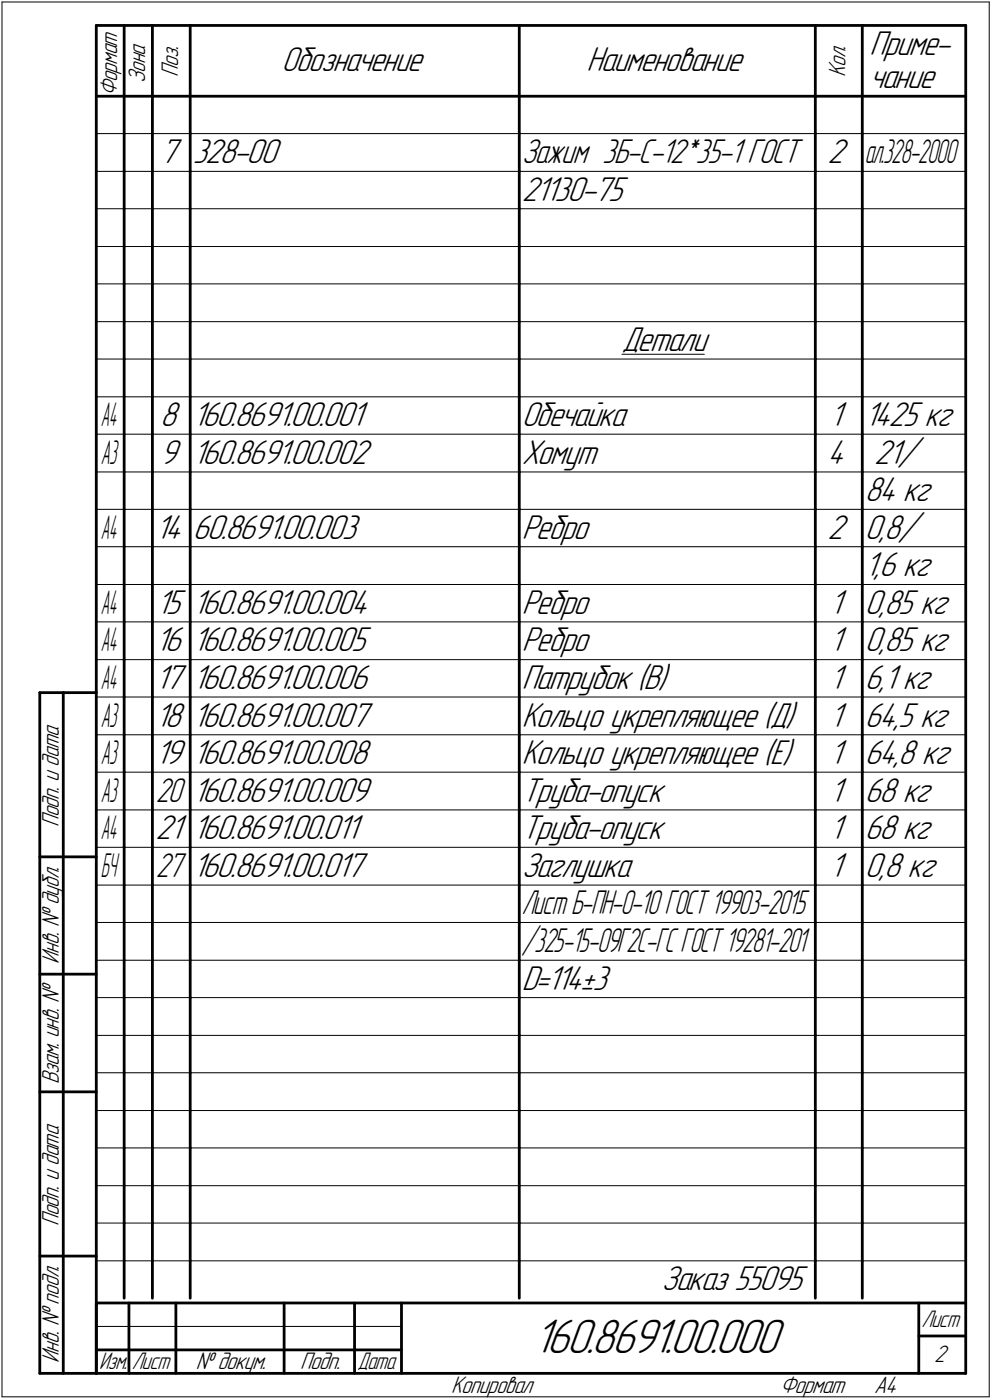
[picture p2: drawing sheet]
<svg xmlns="http://www.w3.org/2000/svg" width="211mm" height="298mm" viewBox="0 0 211 298" stroke-linecap="round" stroke-linejoin="round" font-family="sans-serif">
<defs><g id="words">
<text font-size="10.9" x="113.5" y="288.1">160.8691.00.000</text>
<g font-size="7.8">
<text x="185" y="11.7">Приме-</text>
<text x="59.9" y="15.2">Обозначение</text>
<text x="124.8" y="15.2">Наименование</text>
<text x="185" y="18.7">чание</text>
<text x="34.1" y="34.7">7</text>
<text x="41" y="34.7">328-00</text>
<text x="176.1" y="34.7">2</text>
<text x="111" y="42.7">21130-75</text>
<text x="132.3" y="74.7">Детали</text>
<text x="34.1" y="90.7">8</text>
<text x="41" y="90.7">160.8691.00.001</text>
<text x="111" y="90.7">Обечайка</text>
<text x="176.6" y="90.7">1</text>
<text x="184" y="90.7">1425 кг</text>
<text x="34.1" y="98.7">9</text>
<text x="41" y="98.7">160.8691.00.002</text>
<text x="111" y="98.7">Хомут</text>
<text x="176.1" y="98.7">4</text>
<text x="186" y="98.7">21/</text>
<text x="184" y="106.7">84 кг</text>
<text x="33.1" y="114.7">14</text>
<text x="41" y="114.7">60.8691.00.003</text>
<text x="111" y="114.7">Ребро</text>
<text x="176.1" y="114.7">2</text>
<text x="184" y="114.7">0,8/</text>
<text x="184" y="122.7">1,6 кг</text>
<text x="33.3" y="130.7">15</text>
<text x="41" y="130.7">160.8691.00.004</text>
<text x="111" y="130.7">Ребро</text>
<text x="176.6" y="130.7">1</text>
<text x="184" y="130.7">0,85 кг</text>
<text x="33.1" y="138.7">16</text>
<text x="41" y="138.7">160.8691.00.005</text>
<text x="111" y="138.7">Ребро</text>
<text x="176.6" y="138.7">1</text>
<text x="184" y="138.7">0,85 кг</text>
<text x="33.1" y="146.7">17</text>
<text x="41" y="146.7">160.8691.00.006</text>
<text x="111" y="146.7">Патрубок (В)</text>
<text x="176.6" y="146.7">1</text>
<text x="184" y="146.7">6,1 кг</text>
<text x="33.1" y="154.7">18</text>
<text x="41" y="154.7">160.8691.00.007</text>
<text x="111" y="154.7">Кольцо укрепляющее (Д)</text>
<text x="176.6" y="154.7">1</text>
<text x="184" y="154.7">64,5 кг</text>
<text x="33.1" y="162.7">19</text>
<text x="41" y="162.7">160.8691.00.008</text>
<text x="111" y="162.7">Кольцо укрепляющее (Е)</text>
<text x="176.6" y="162.7">1</text>
<text x="184" y="162.7">64,8 кг</text>
<text x="41" y="170.7">160.8691.00.009</text>
<text x="111" y="170.7">Труба-опуск</text>
<text x="176.6" y="170.7">1</text>
<text x="184" y="170.7">68 кг</text>
<text x="33.1" y="178.7">21</text>
<text x="41" y="178.7">160.8691.00.011</text>
<text x="111" y="178.7">Труба-опуск</text>
<text x="176.6" y="178.7">1</text>
<text x="184" y="178.7">68 кг</text>
<text x="41" y="186.7">160.8691.00.017</text>
<text x="111" y="186.7">Заглушка</text>
<text x="176.6" y="186.7">1</text>
<text x="184" y="186.7">0,8 кг</text>
<text x="111" y="210.7">D=114±3</text>
<text x="140.8" y="274.7">Заказ 55095</text>
</g>
<g font-size="7.7">
<text x="111" y="34.7">Зажим 3Б-С-12*35-1 ГОСТ</text>
<text x="33.1" y="170.7">20</text>
<text x="33.1" y="186.7">27</text>
</g>
<g font-size="7.6">
<text x="111" y="194.7">ЛистБ-ПН-О-10 ГОСТ 19903-2015</text>
<text x="111" y="202.7">/325-15-09Г2С-ГС ГОСТ19281-201</text>
</g>
<text font-size="7.5" x="184" y="34.7">ал.328-2000</text>
<g font-size="7.4">
<text x="21.5" y="90.7">А4</text>
<text x="21.4" y="98.7">А3</text>
<text x="21.5" y="114.7">А4</text>
<text x="21.5" y="130.7">А4</text>
<text x="21.5" y="138.7">А4</text>
<text x="21.5" y="146.7">А4</text>
<text x="21.4" y="154.7">А3</text>
<text x="21.4" y="162.7">А3</text>
<text x="21.4" y="170.7">А3</text>
<text x="21.5" y="178.7">А4</text>
<text x="21.5" y="186.7">БЧ</text>
</g>
<g font-size="5.4">
<text x="30.9" y="17.7" transform="rotate(-90 30.9 17.7)">Зона</text>
<text x="37.9" y="16.4" transform="rotate(-90 37.9 16.4)">Поз.</text>
<text x="179.9" y="16.4" transform="rotate(-90 179.9 16.4)">Кол.</text>
<text x="24.9" y="20.5" transform="rotate(-90 24.9 20.5)">Формат</text>
<text x="12.6" y="176.1" transform="rotate(-90 12.6 176.1)">Подп. и дата</text>
<text x="12.6" y="205.2" transform="rotate(-90 12.6 205.2)">Инв. № дубл.</text>
<text x="12.6" y="230.9" transform="rotate(-90 12.6 230.9)">Взам. инв. №</text>
<text x="12.6" y="261.1" transform="rotate(-90 12.6 261.1)">Подп. и дата</text>
<text x="12.6" y="290.2" transform="rotate(-90 12.6 290.2)">Инв. № подл.</text>
<text x="41.6" y="291.6">№ докум.</text>
<text x="63.9" y="291.6">Подп.</text>
<text x="198.8" y="290.1">2</text>
<text x="96" y="296.6">Копировал</text>
<text x="166" y="296.6">Формат</text>
<text x="186" y="296.6">A4</text>
</g>
<g font-size="5.3">
<text x="196.1" y="282.6">Лист</text>
<text x="21.1" y="291.6">Изм.</text>
<text x="28.1" y="291.6">Лист</text>
<text x="76.1" y="291.6">Дата</text>
</g>
</g></defs>
<g fill="none" stroke="#000" stroke-width=".21">
<path d="M.4 .4h210.1zM.4 .4v297zM210.5 .4v297zM20.5 28.4h5.9zM20.5 36.5h5.9zM26.4 28.4h6zM26.4 36.5h6zM32.4 28.4h8.1zM32.4 36.5h8.1zM40.5 28.4h70zM40.5 36.5h70zM110.5 28.4h63z"/>
<path d="M110.5 36.5h63zM173.5 28.4h10zM173.5 36.5h10zM183.5 28.4h22zM183.5 36.5h22zM20.5 44.4h5.9zM20.5 52.5h5.9zM26.4 44.4h6zM26.4 52.5h6zM32.4 44.4h8.1zM32.4 52.5h8.1zM40.5 44.4h70z"/>
<path d="M40.5 52.5h70zM110.5 44.4h63zM110.5 52.5h63zM173.5 44.4h10zM173.5 52.5h10zM183.5 44.4h22zM183.5 52.5h22zM20.5 60.5h5.9zM20.5 68.5h5.9zM20.5 76.5h5.9zM26.4 60.5h6zM26.4 68.5h6z"/>
<path d="M26.4 76.5h6zM32.4 60.5h8.1zM32.4 68.5h8.1zM32.4 76.5h8.1zM40.5 60.5h70zM40.5 68.5h70zM40.5 76.5h70zM110.5 60.5h63zM110.5 68.5h63zM110.5 76.5h63zM132.3 75.4h17.6zM173.5 60.5h10z"/>
<path d="M173.5 68.5h10zM173.5 76.5h10zM183.5 60.5h22zM183.5 68.5h22zM183.5 76.5h22zM20.5 84.5h5.9zM20.5 92.5h5.9zM26.4 84.5h6zM26.4 92.5h6zM32.4 84.5h8.1zM32.4 92.5h8.1zM40.5 84.5h70z"/>
<path d="M40.5 92.5h70zM110.5 84.5h63zM110.5 92.5h63zM173.5 84.5h10zM173.5 92.5h10zM183.5 84.5h22zM183.5 92.5h22zM20.5 100.5h5.9zM20.5 108.5h5.9zM20.5 116.4h5.9zM26.4 100.5h6zM26.4 108.5h6z"/>
<path d="M26.4 116.4h6zM32.4 100.5h8.1zM32.4 108.5h8.1zM32.4 116.4h8.1zM40.5 100.5h70zM40.5 108.5h70zM40.5 116.4h70zM110.5 100.5h63zM110.5 108.5h63zM110.5 116.4h63zM173.5 100.5h10zM173.5 108.5h10z"/>
<path d="M173.5 116.4h10zM183.5 100.5h22zM183.5 108.5h22zM183.5 116.4h22zM20.5 124.5h5.9zM20.5 132.4h5.9zM26.4 124.5h6zM26.4 132.4h6zM32.4 124.5h8.1zM32.4 132.4h8.1zM40.5 124.5h70zM40.5 132.4h70z"/>
<path d="M110.5 124.5h63zM110.5 132.4h63zM173.5 124.5h10zM173.5 132.4h10zM183.5 124.5h22zM183.5 132.4h22zM20.5 140.5h5.9zM20.5 148.4h5.9zM20.5 156.5h5.9zM26.4 140.5h6zM26.4 148.4h6zM26.4 156.5h6z"/>
<path d="M32.4 140.5h8.1zM32.4 148.4h8.1zM32.4 156.5h8.1zM40.5 140.5h70zM40.5 148.4h70zM40.5 156.5h70zM110.5 140.5h63zM110.5 148.4h63zM110.5 156.5h63zM173.5 140.5h10zM173.5 148.4h10zM173.5 156.5h10z"/>
<path d="M183.5 140.5h22zM183.5 148.4h22zM183.5 156.5h22zM20.5 164.4h5.9zM20.5 172.5h5.9zM26.4 164.4h6zM26.4 172.5h6zM32.4 164.4h8.1zM32.4 172.5h8.1zM40.5 164.4h70zM40.5 172.5h70zM110.5 164.4h63z"/>
<path d="M110.5 172.5h63zM173.5 164.4h10zM173.5 172.5h10zM183.5 164.4h22zM183.5 172.5h22zM20.5 180.4h5.9zM20.5 188.5h5.9zM20.5 196.4h5.9zM26.4 180.4h6zM26.4 188.5h6zM26.4 196.4h6zM32.4 180.4h8.1z"/>
<path d="M32.4 188.5h8.1zM32.4 196.4h8.1zM40.5 180.4h70zM40.5 188.5h70zM40.5 196.4h70zM110.5 180.4h63zM110.5 188.5h63zM110.5 196.4h63zM173.5 180.4h10zM173.5 188.5h10zM173.5 196.4h10zM183.5 180.4h22z"/>
<path d="M183.5 188.5h22zM183.5 196.4h22zM20.5 204.5h5.9zM20.5 212.4h5.9zM26.4 204.5h6zM26.4 212.4h6zM32.4 204.5h8.1zM32.4 212.4h8.1zM40.5 204.5h70zM40.5 212.4h70zM110.5 204.5h63zM110.5 212.4h63z"/>
<path d="M173.5 204.5h10zM173.5 212.4h10zM183.5 204.5h22zM183.5 212.4h22zM20.5 220.5h5.9zM20.5 228.4h5.9zM20.5 236.5h5.9zM26.4 220.5h6zM26.4 228.4h6zM26.4 236.5h6zM32.4 220.5h8.1zM32.4 228.4h8.1z"/>
<path d="M32.4 236.5h8.1zM40.5 220.5h70zM40.5 228.4h70zM40.5 236.5h70zM110.5 220.5h63zM110.5 228.4h63zM110.5 236.5h63zM173.5 220.5h10zM173.5 228.4h10zM173.5 236.5h10zM183.5 220.5h22zM183.5 228.4h22z"/>
<path d="M183.5 236.5h22zM20.5 244.4h5.9zM20.5 252.5h5.9zM26.4 244.4h6zM26.4 252.5h6zM32.4 244.4h8.1zM32.4 252.5h8.1zM40.5 244.4h70zM40.5 252.5h70zM110.5 244.4h63zM110.5 252.5h63zM173.5 244.4h10z"/>
<path d="M173.5 252.5h10zM183.5 244.4h22zM183.5 252.5h22zM20.5 260.4h5.9zM20.5 268.5h5.9zM26.4 260.4h6zM26.4 268.5h6zM32.4 260.4h8.1zM32.4 268.5h8.1zM40.5 260.4h70zM40.5 268.5h70zM110.5 260.4h63z"/>
<path d="M110.5 268.5h63zM173.5 260.4h10zM173.5 268.5h10zM183.5 260.4h22zM183.5 268.5h22zM.4 297.4h210.1zM20.5 282.4h64.9z"/>
</g>
<g fill="none" stroke="#000" stroke-width=".59">
<path d="M20.5 5.4h185zM20.5 5.4v287zM26.4 5.4v15.1zM32.4 5.4v15.1zM40.5 5.4v15.1zM110.5 5.4v15.1zM173.5 5.4v15.1zM183.5 5.4v15.1zM205.5 5.4v287zM20.5 20.5h185zM26.4 20.5v7.9zM26.4 28.4v8.1z"/>
<path d="M26.4 36.5v7.9zM32.4 20.5v7.9zM32.4 28.4v8.1zM32.4 36.5v7.9zM40.5 20.5v7.9zM40.5 28.4v8.1zM40.5 36.5v7.9zM110.5 20.5v7.9zM110.5 28.4v8.1zM110.5 36.5v7.9zM173.5 20.5v7.9zM173.5 28.4v8.1z"/>
<path d="M173.5 36.5v7.9zM183.5 20.5v7.9zM183.5 28.4v8.1zM183.5 36.5v7.9zM26.4 44.4v8.1zM26.4 52.5v8zM32.4 44.4v8.1zM32.4 52.5v8zM40.5 44.4v8.1zM40.5 52.5v8zM110.5 44.4v8.1zM110.5 52.5v8z"/>
<path d="M173.5 44.4v8.1zM173.5 52.5v8zM183.5 44.4v8.1zM183.5 52.5v8zM26.4 60.5v8zM26.4 68.5v8zM26.4 76.5v8zM32.4 60.5v8zM32.4 68.5v8zM32.4 76.5v8zM40.5 60.5v8zM40.5 68.5v8z"/>
<path d="M40.5 76.5v8zM110.5 60.5v8zM110.5 68.5v8zM110.5 76.5v8zM173.5 60.5v8zM173.5 68.5v8zM173.5 76.5v8zM183.5 60.5v8zM183.5 68.5v8zM183.5 76.5v8zM26.4 84.5v8zM26.4 92.5v8z"/>
<path d="M32.4 84.5v8zM32.4 92.5v8zM40.5 84.5v8zM40.5 92.5v8zM110.5 84.5v8zM110.5 92.5v8zM173.5 84.5v8zM173.5 92.5v8zM183.5 84.5v8zM183.5 92.5v8zM26.4 100.5v8zM26.4 108.5v7.9z"/>
<path d="M26.4 116.4v8.1zM32.4 100.5v8zM32.4 108.5v7.9zM32.4 116.4v8.1zM40.5 100.5v8zM40.5 108.5v7.9zM40.5 116.4v8.1zM110.5 100.5v8zM110.5 108.5v7.9zM110.5 116.4v8.1zM173.5 100.5v8zM173.5 108.5v7.9z"/>
<path d="M173.5 116.4v8.1zM183.5 100.5v8zM183.5 108.5v7.9zM183.5 116.4v8.1zM26.4 124.5v7.9zM26.4 132.4v8.1zM32.4 124.5v7.9zM32.4 132.4v8.1zM40.5 124.5v7.9zM40.5 132.4v8.1zM110.5 124.5v7.9zM110.5 132.4v8.1z"/>
<path d="M173.5 124.5v7.9zM173.5 132.4v8.1zM183.5 124.5v7.9zM183.5 132.4v8.1zM8.5 147.5v144.9zM8.5 147.5h12zM13.5 147.5v144.9zM26.4 140.5v7.9zM26.4 148.4v8.1zM26.4 156.5v7.9zM32.4 140.5v7.9zM32.4 148.4v8.1z"/>
<path d="M32.4 156.5v7.9zM40.5 140.5v7.9zM40.5 148.4v8.1zM40.5 156.5v7.9zM110.5 140.5v7.9zM110.5 148.4v8.1zM110.5 156.5v7.9zM173.5 140.5v7.9zM173.5 148.4v8.1zM173.5 156.5v7.9zM183.5 140.5v7.9zM183.5 148.4v8.1z"/>
<path d="M183.5 156.5v7.9zM26.4 164.4v8.1zM26.4 172.5v7.9zM32.4 164.4v8.1zM32.4 172.5v7.9zM40.5 164.4v8.1zM40.5 172.5v7.9zM110.5 164.4v8.1zM110.5 172.5v7.9zM173.5 164.4v8.1zM173.5 172.5v7.9zM183.5 164.4v8.1z"/>
<path d="M183.5 172.5v7.9zM8.5 182.5h12zM26.4 180.4v8.1zM26.4 188.5v7.9zM26.4 196.4v8.1zM32.4 180.4v8.1zM32.4 188.5v7.9zM32.4 196.4v8.1zM40.5 180.4v8.1zM40.5 188.5v7.9zM40.5 196.4v8.1zM110.5 180.4v8.1z"/>
<path d="M110.5 188.5v7.9zM110.5 196.4v8.1zM173.5 180.4v8.1zM173.5 188.5v7.9zM173.5 196.4v8.1zM183.5 180.4v8.1zM183.5 188.5v7.9zM183.5 196.4v8.1zM8.5 207.4h12zM26.4 204.5v7.9zM26.4 212.4v8.1zM32.4 204.5v7.9z"/>
<path d="M32.4 212.4v8.1zM40.5 204.5v7.9zM40.5 212.4v8.1zM110.5 204.5v7.9zM110.5 212.4v8.1zM173.5 204.5v7.9zM173.5 212.4v8.1zM183.5 204.5v7.9zM183.5 212.4v8.1zM8.5 232.5h12zM26.4 220.5v7.9zM26.4 228.4v8.1z"/>
<path d="M26.4 236.5v7.9zM32.4 220.5v7.9zM32.4 228.4v8.1zM32.4 236.5v7.9zM40.5 220.5v7.9zM40.5 228.4v8.1zM40.5 236.5v7.9zM110.5 220.5v7.9zM110.5 228.4v8.1zM110.5 236.5v7.9zM173.5 220.5v7.9zM173.5 228.4v8.1z"/>
<path d="M173.5 236.5v7.9zM183.5 220.5v7.9zM183.5 228.4v8.1zM183.5 236.5v7.9zM26.4 244.4v8.1zM26.4 252.5v7.9zM32.4 244.4v8.1zM32.4 252.5v7.9zM40.5 244.4v8.1zM40.5 252.5v7.9zM110.5 244.4v8.1zM110.5 252.5v7.9z"/>
<path d="M173.5 244.4v8.1zM173.5 252.5v7.9zM183.5 244.4v8.1zM183.5 252.5v7.9zM8.5 267.5h12zM20.5 277.5h185zM20.5 277.5v14.9zM26.4 260.4v8.1zM26.4 268.5v7.9zM27.4 277.5v14.9zM32.4 260.4v8.1zM32.4 268.5v7.9z"/>
<path d="M37.4 277.5v14.9zM40.5 260.4v8.1zM40.5 268.5v7.9zM60.5 277.5v14.9zM75.4 277.5v14.9zM85.4 277.5v14.9zM110.5 260.4v8.1zM110.5 268.5v7.9zM173.5 260.4v8.1zM173.5 268.5v7.9zM183.5 260.4v8.1zM183.5 268.5v7.9z"/>
<path d="M195.5 277.5v14.9zM8.5 292.4h12zM20.5 292.4h185zM20.5 287.4h6.9zM27.4 287.4h10zM37.4 287.4h23.1zM60.5 287.4h14.9zM75.4 287.4h10zM195.5 284.5h10z"/>
</g>
<use href="#words"/>
</svg>
